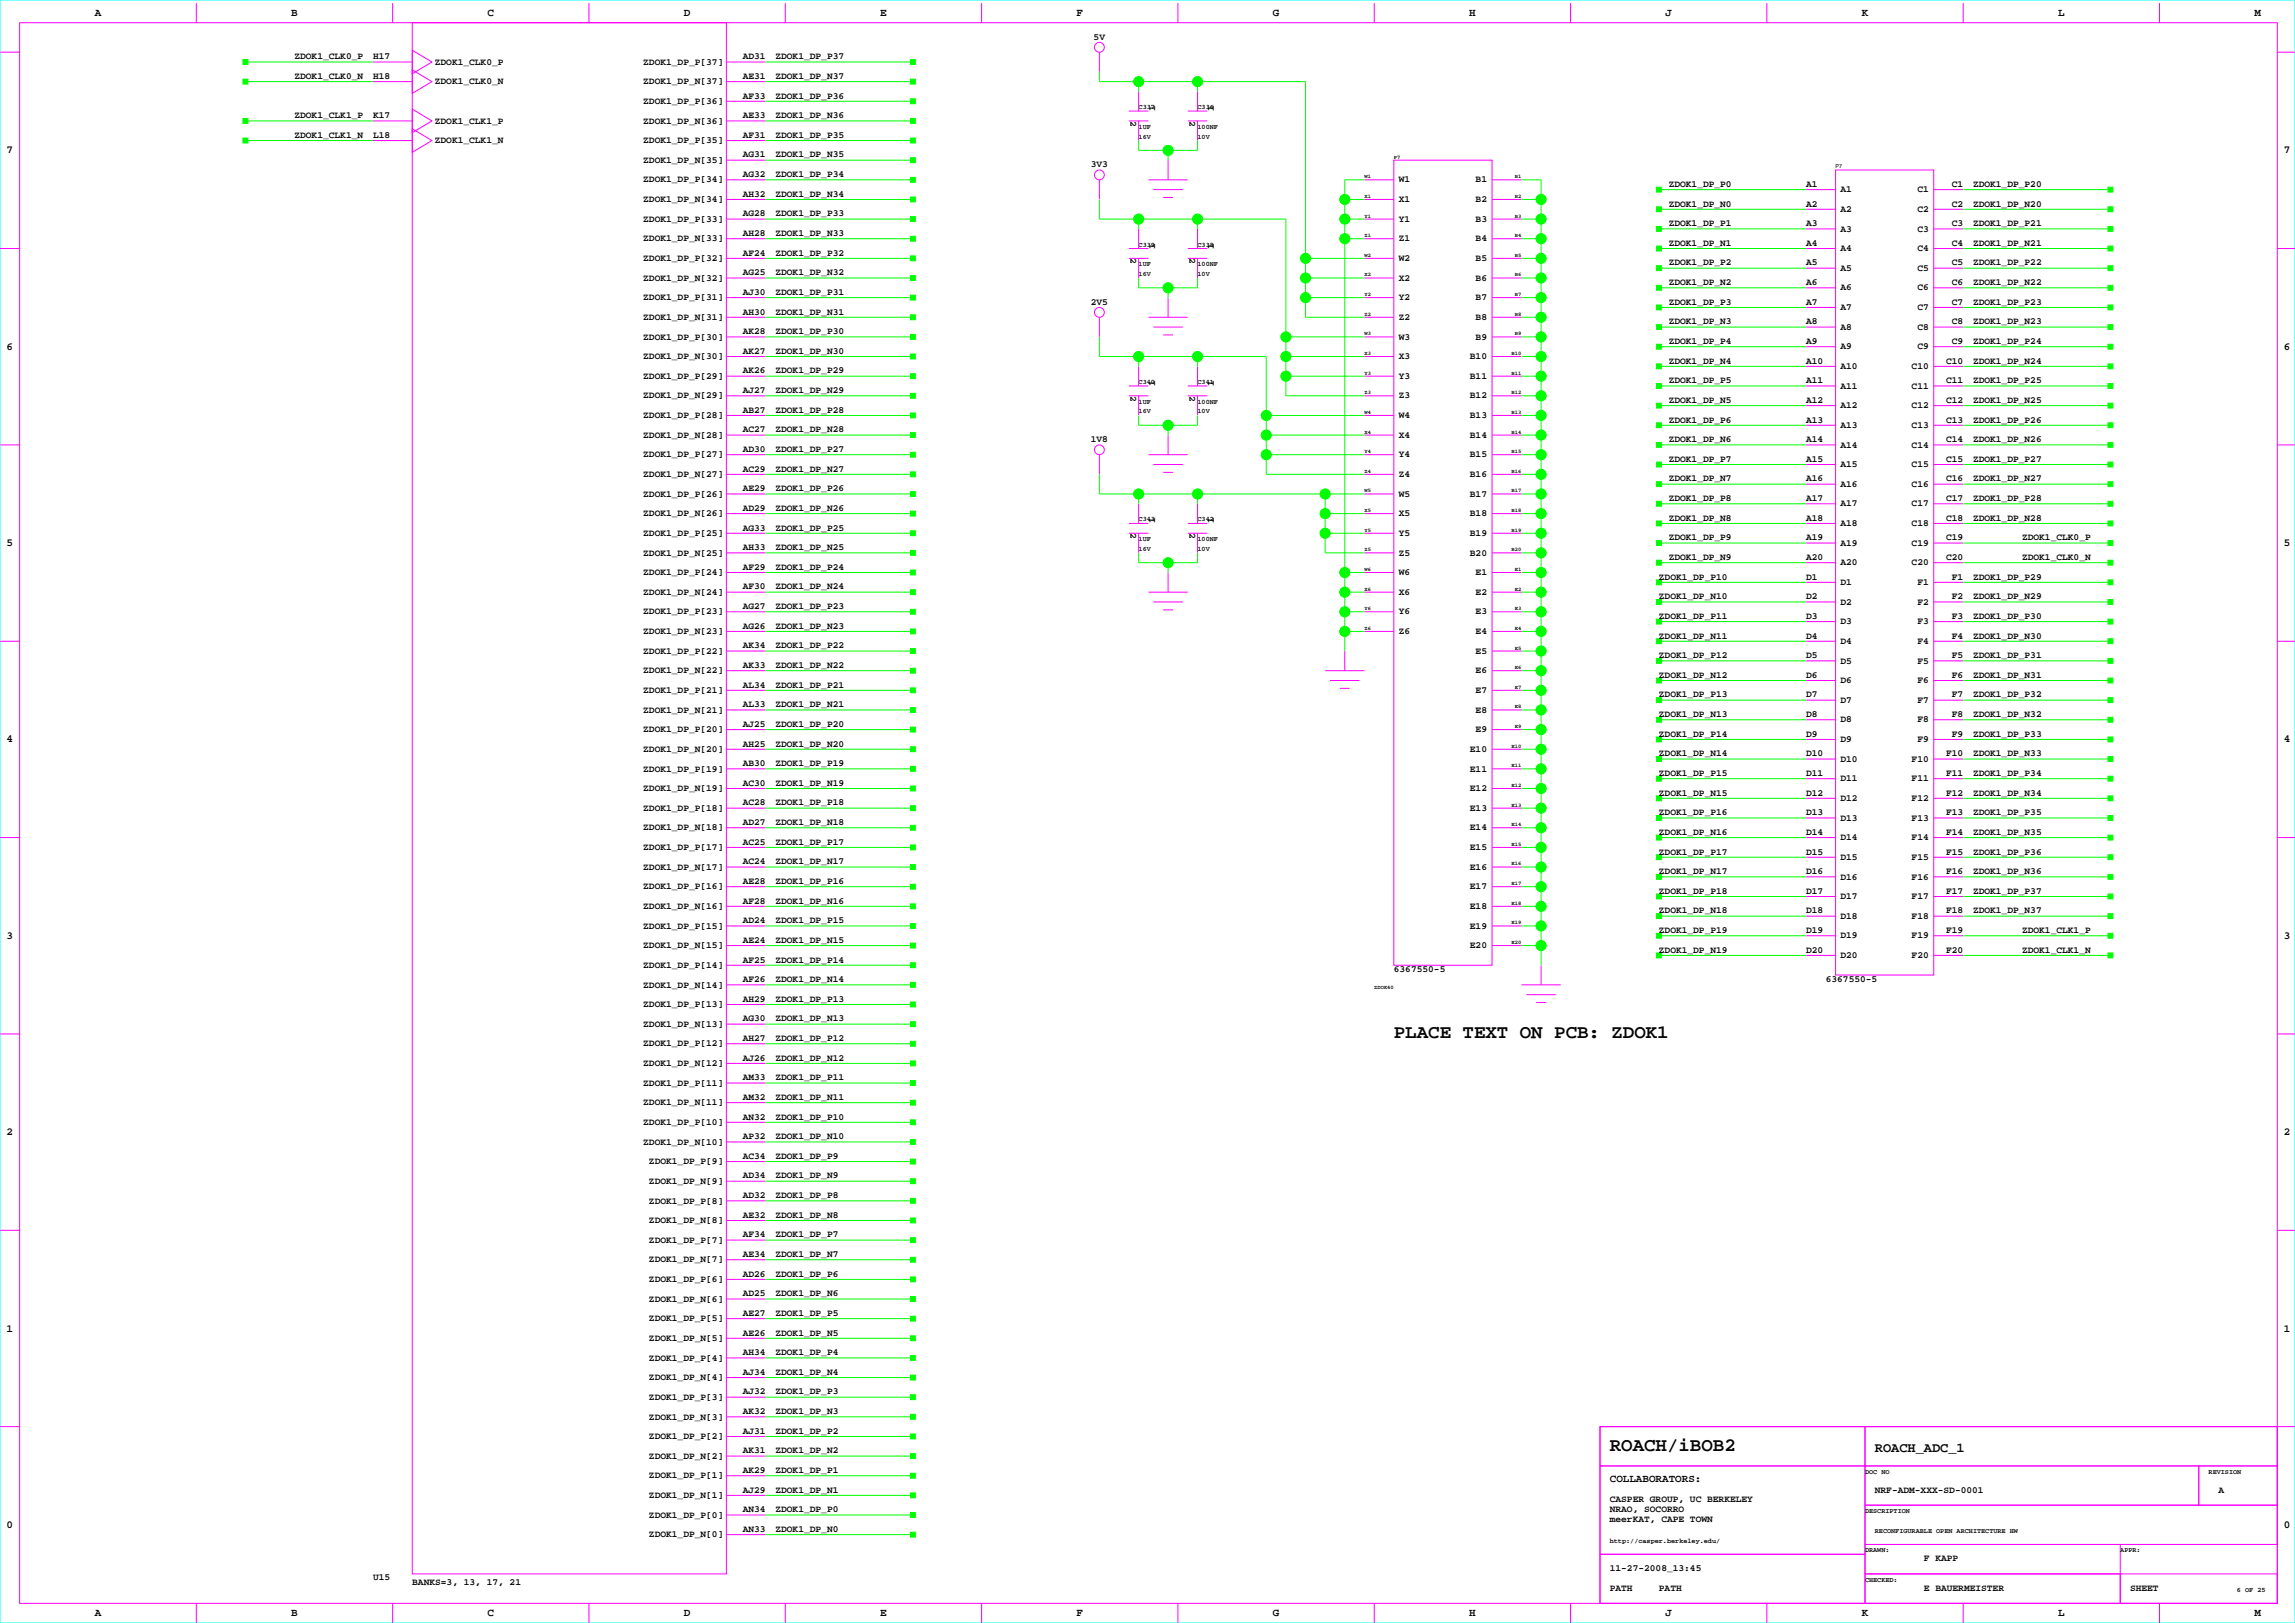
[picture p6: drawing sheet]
<svg xmlns="http://www.w3.org/2000/svg" width="594mm" height="420mm" viewBox="0 0 594 420" stroke-linecap="round" stroke-linejoin="round" font-family="sans-serif">
<defs><g id="words">
<g font-size="4.9">
<text x="360.6" y="268.6">PLACE TEXT ON PCB: ZDOK1</text>
<text x="416.5" y="375.2">ROACH/iBOB2</text>
</g>
<text font-size="3.5" x="485" y="375.6">ROACH_ADC_1</text>
<g font-size="2.8">
<text x="24.5" y="4.1">A</text>
<text x="75.3" y="4.1">B</text>
<text x="126.1" y="4.1">C</text>
<text x="176.9" y="4.1">D</text>
<text x="227.7" y="4.1">E</text>
<text x="278.5" y="4.1">F</text>
<text x="329.3" y="4.1">G</text>
<text x="380.1" y="4.1">H</text>
<text x="430.9" y="4.1">J</text>
<text x="481.6" y="4.1">K</text>
<text x="532.4" y="4.1">L</text>
<text x="583.2" y="4.1">M</text>
<text x="1.7" y="39.7">7</text>
<text x="590.8" y="39.7">7</text>
<text x="1.7" y="90.5">6</text>
<text x="590.8" y="90.5">6</text>
<text x="1.7" y="141.3">5</text>
<text x="590.8" y="141.3">5</text>
<text x="1.7" y="192.1">4</text>
<text x="590.8" y="192.1">4</text>
<text x="1.7" y="242.8">3</text>
<text x="590.8" y="242.8">3</text>
<text x="1.7" y="293.6">2</text>
<text x="590.8" y="293.6">2</text>
<text x="1.7" y="344.4">1</text>
<text x="590.8" y="344.4">1</text>
<text x="416.5" y="383.5">COLLABORATORS:</text>
<text x="1.7" y="395.2">0</text>
<text x="590.8" y="395.2">0</text>
<text x="24.5" y="418.1">A</text>
<text x="75.3" y="418.1">B</text>
<text x="126.1" y="418.1">C</text>
<text x="176.9" y="418.1">D</text>
<text x="227.7" y="418.1">E</text>
<text x="278.5" y="418.1">F</text>
<text x="329.3" y="418.1">G</text>
<text x="380.1" y="418.1">H</text>
<text x="430.9" y="418.1">J</text>
<text x="481.6" y="418.1">K</text>
<text x="532.4" y="418.1">L</text>
<text x="583.2" y="418.1">M</text>
</g>
<g font-size="2.5">
<text x="282.9" y="10.3">5V</text>
<text x="76.2" y="15.3">ZDOK1_CLK0_P</text>
<text x="96.5" y="15.3">H17</text>
<text x="112.5" y="16.7">ZDOK1_CLK0_P</text>
<text x="166.4" y="16.7">ZDOK1_DP_P[37]</text>
<text x="192.1" y="15.3">AD31</text>
<text x="200.6" y="15.3">ZDOK1_DP_P37</text>
<text x="76.2" y="20.4">ZDOK1_CLK0_N</text>
<text x="96.5" y="20.4">H18</text>
<text x="112.5" y="21.8">ZDOK1_CLK0_N</text>
<text x="166.4" y="21.8">ZDOK1_DP_N[37]</text>
<text x="192.1" y="20.4">AE31</text>
<text x="200.6" y="20.4">ZDOK1_DP_N37</text>
<text x="166.4" y="26.9">ZDOK1_DP_P[36]</text>
<text x="192.1" y="25.5">AF33</text>
<text x="200.6" y="25.5">ZDOK1_DP_P36</text>
<text x="298.8" y="28.7" transform="rotate(-90 298.8 28.7)">1</text>
<text x="314.1" y="28.7" transform="rotate(-90 314.1 28.7)">1</text>
<text x="76.2" y="30.6">ZDOK1_CLK1_P</text>
<text x="76.2" y="35.7">ZDOK1_CLK1_N</text>
<text x="96.5" y="35.7">L18</text>
<text x="96.5" y="30.6">K17</text>
<text x="112.5" y="32">ZDOK1_CLK1_P</text>
<text x="166.4" y="32">ZDOK1_DP_N[36]</text>
<text x="192.1" y="30.6">AE33</text>
<text x="192.1" y="35.7">AF31</text>
<text x="200.6" y="30.6">ZDOK1_DP_N36</text>
<text x="200.6" y="35.7">ZDOK1_DP_P35</text>
<text x="292.5" y="31.3" transform="rotate(90 292.5 31.3)">2</text>
<text x="307.7" y="31.3" transform="rotate(90 307.7 31.3)">2</text>
<text x="112.5" y="37">ZDOK1_CLK1_N</text>
<text x="166.4" y="37">ZDOK1_DP_P[35]</text>
<text x="192.1" y="40.7">AG31</text>
<text x="200.6" y="40.7">ZDOK1_DP_N35</text>
<text x="166.4" y="47.2">ZDOK1_DP_P[34]</text>
<text x="166.4" y="42.1">ZDOK1_DP_N[35]</text>
<text x="192.1" y="45.8">AG32</text>
<text x="200.6" y="45.8">ZDOK1_DP_P34</text>
<text x="282.2" y="43.3">3V3</text>
<text x="361.9" y="47.2">W1</text>
<text x="381.8" y="47.2">B1</text>
<text x="166.4" y="52.3">ZDOK1_DP_N[34]</text>
<text x="192.1" y="50.9">AH32</text>
<text x="200.6" y="50.9">ZDOK1_DP_N34</text>
<text x="361.9" y="52.3">X1</text>
<text x="381.8" y="52.3">B2</text>
<text x="431.7" y="48.3">ZDOK1_DP_P0</text>
<text x="431.7" y="53.4">ZDOK1_DP_N0</text>
<text x="467.3" y="53.4">A2</text>
<text x="467.3" y="48.3">A1</text>
<text x="476.1" y="49.7">A1</text>
<text x="496" y="49.7">C1</text>
<text x="504.9" y="53.4">C2</text>
<text x="504.9" y="48.3">C1</text>
<text x="510.4" y="48.3">ZDOK1_DP_P20</text>
<text x="510.4" y="53.4">ZDOK1_DP_N20</text>
<text x="166.4" y="57.4">ZDOK1_DP_P[33]</text>
<text x="192.1" y="56">AG28</text>
<text x="200.6" y="56">ZDOK1_DP_P33</text>
<text x="361.9" y="57.4">Y1</text>
<text x="381.8" y="57.4">B3</text>
<text x="431.7" y="58.5">ZDOK1_DP_P1</text>
<text x="467.3" y="58.5">A3</text>
<text x="476.1" y="54.8">A2</text>
<text x="476.1" y="59.9">A3</text>
<text x="496" y="54.8">C2</text>
<text x="496" y="59.9">C3</text>
<text x="504.9" y="58.5">C3</text>
<text x="510.4" y="58.5">ZDOK1_DP_P21</text>
<text x="166.4" y="62.4">ZDOK1_DP_N[33]</text>
<text x="192.1" y="61">AH28</text>
<text x="200.6" y="61">ZDOK1_DP_N33</text>
<text x="298.8" y="64.3" transform="rotate(-90 298.8 64.3)">1</text>
<text x="314.1" y="64.3" transform="rotate(-90 314.1 64.3)">1</text>
<text x="361.9" y="62.4">Z1</text>
<text x="381.8" y="62.4">B4</text>
<text x="431.7" y="63.6">ZDOK1_DP_N1</text>
<text x="467.3" y="63.6">A4</text>
<text x="476.1" y="65">A4</text>
<text x="496" y="65">C4</text>
<text x="504.9" y="63.6">C4</text>
<text x="510.4" y="63.6">ZDOK1_DP_N21</text>
<text x="166.4" y="67.5">ZDOK1_DP_P[32]</text>
<text x="192.1" y="71.2">AG25</text>
<text x="192.1" y="66.1">AF24</text>
<text x="200.6" y="66.1">ZDOK1_DP_P32</text>
<text x="200.6" y="71.2">ZDOK1_DP_N32</text>
<text x="292.5" y="66.8" transform="rotate(90 292.5 66.8)">2</text>
<text x="307.7" y="66.8" transform="rotate(90 307.7 66.8)">2</text>
<text x="361.9" y="67.5">W2</text>
<text x="381.8" y="67.5">B5</text>
<text x="431.7" y="68.7">ZDOK1_DP_P2</text>
<text x="467.3" y="68.7">A5</text>
<text x="476.1" y="70.1">A5</text>
<text x="496" y="70.1">C5</text>
<text x="504.9" y="68.7">C5</text>
<text x="510.4" y="68.7">ZDOK1_DP_P22</text>
<text x="166.4" y="77.7">ZDOK1_DP_P[31]</text>
<text x="166.4" y="72.6">ZDOK1_DP_N[32]</text>
<text x="192.1" y="76.3">AJ30</text>
<text x="200.6" y="76.3">ZDOK1_DP_P31</text>
<text x="361.9" y="72.6">X2</text>
<text x="361.9" y="77.7">Y2</text>
<text x="381.8" y="72.6">B6</text>
<text x="381.8" y="77.7">B7</text>
<text x="431.7" y="73.7">ZDOK1_DP_N2</text>
<text x="467.3" y="73.7">A6</text>
<text x="476.1" y="75.1">A6</text>
<text x="496" y="75.1">C6</text>
<text x="504.9" y="73.7">C6</text>
<text x="510.4" y="73.7">ZDOK1_DP_N22</text>
<text x="166.4" y="82.8">ZDOK1_DP_N[31]</text>
<text x="192.1" y="81.4">AH30</text>
<text x="200.6" y="81.4">ZDOK1_DP_N31</text>
<text x="282.2" y="78.8">2V5</text>
<text x="361.9" y="82.8">Z2</text>
<text x="381.8" y="82.8">B8</text>
<text x="431.7" y="78.8">ZDOK1_DP_P3</text>
<text x="431.7" y="83.9">ZDOK1_DP_N3</text>
<text x="467.3" y="83.9">A8</text>
<text x="467.3" y="78.8">A7</text>
<text x="476.1" y="80.2">A7</text>
<text x="496" y="80.2">C7</text>
<text x="504.9" y="83.9">C8</text>
<text x="504.9" y="78.8">C7</text>
<text x="510.4" y="78.8">ZDOK1_DP_P23</text>
<text x="510.4" y="83.9">ZDOK1_DP_N23</text>
<text x="166.4" y="87.8">ZDOK1_DP_P[30]</text>
<text x="192.1" y="86.4">AK28</text>
<text x="200.6" y="86.4">ZDOK1_DP_P30</text>
<text x="361.9" y="87.8">W3</text>
<text x="381.8" y="87.8">B9</text>
<text x="431.7" y="89">ZDOK1_DP_P4</text>
<text x="467.3" y="89">A9</text>
<text x="476.1" y="85.3">A8</text>
<text x="496" y="85.3">C8</text>
<text x="504.9" y="89">C9</text>
<text x="510.4" y="89">ZDOK1_DP_P24</text>
<text x="166.4" y="92.9">ZDOK1_DP_N[30]</text>
<text x="192.1" y="91.5">AK27</text>
<text x="200.6" y="91.5">ZDOK1_DP_N30</text>
<text x="361.9" y="92.9">X3</text>
<text x="380.3" y="92.9">B10</text>
<text x="431.7" y="94.1">ZDOK1_DP_N4</text>
<text x="467.3" y="94.1">A10</text>
<text x="476.1" y="90.4">A9</text>
<text x="476.1" y="95.5">A10</text>
<text x="494.6" y="95.5">C10</text>
<text x="496" y="90.4">C9</text>
<text x="503.4" y="94.1">C10</text>
<text x="510.4" y="94.1">ZDOK1_DP_N24</text>
<text x="166.4" y="98">ZDOK1_DP_P[29]</text>
<text x="192.1" y="101.7">AJ27</text>
<text x="192.1" y="96.6">AK26</text>
<text x="200.6" y="96.6">ZDOK1_DP_P29</text>
<text x="200.6" y="101.7">ZDOK1_DP_N29</text>
<text x="298.8" y="99.8" transform="rotate(-90 298.8 99.8)">1</text>
<text x="314.1" y="99.8" transform="rotate(-90 314.1 99.8)">1</text>
<text x="361.9" y="98">Y3</text>
<text x="380.3" y="98">B11</text>
<text x="431.7" y="99.1">ZDOK1_DP_P5</text>
<text x="467.3" y="99.1">A11</text>
<text x="476.1" y="100.5">A11</text>
<text x="494.6" y="100.5">C11</text>
<text x="503.4" y="99.1">C11</text>
<text x="510.4" y="99.1">ZDOK1_DP_P25</text>
<text x="166.4" y="103.1">ZDOK1_DP_N[29]</text>
<text x="192.1" y="106.8">AB27</text>
<text x="200.6" y="106.8">ZDOK1_DP_P28</text>
<text x="292.5" y="102.4" transform="rotate(90 292.5 102.4)">2</text>
<text x="307.7" y="102.4" transform="rotate(90 307.7 102.4)">2</text>
<text x="361.9" y="103.1">Z3</text>
<text x="380.3" y="103.1">B12</text>
<text x="431.7" y="104.2">ZDOK1_DP_N5</text>
<text x="467.3" y="104.2">A12</text>
<text x="476.1" y="105.6">A12</text>
<text x="494.6" y="105.6">C12</text>
<text x="503.4" y="104.2">C12</text>
<text x="510.4" y="104.2">ZDOK1_DP_N25</text>
<text x="166.4" y="108.2">ZDOK1_DP_P[28]</text>
<text x="166.4" y="113.2">ZDOK1_DP_N[28]</text>
<text x="192.1" y="111.8">AC27</text>
<text x="200.6" y="111.8">ZDOK1_DP_N28</text>
<text x="361.9" y="108.2">W4</text>
<text x="361.9" y="113.2">X4</text>
<text x="380.3" y="108.2">B13</text>
<text x="380.3" y="113.2">B14</text>
<text x="431.7" y="109.3">ZDOK1_DP_P6</text>
<text x="467.3" y="109.3">A13</text>
<text x="476.1" y="110.7">A13</text>
<text x="494.6" y="110.7">C13</text>
<text x="503.4" y="109.3">C13</text>
<text x="510.4" y="109.3">ZDOK1_DP_P26</text>
<text x="166.4" y="118.3">ZDOK1_DP_P[27]</text>
<text x="192.1" y="116.9">AD30</text>
<text x="200.6" y="116.9">ZDOK1_DP_P27</text>
<text x="282.2" y="114.4">1V8</text>
<text x="361.9" y="118.3">Y4</text>
<text x="380.3" y="118.3">B15</text>
<text x="431.7" y="119.5">ZDOK1_DP_P7</text>
<text x="431.7" y="114.4">ZDOK1_DP_N6</text>
<text x="467.3" y="119.5">A15</text>
<text x="467.3" y="114.4">A14</text>
<text x="476.1" y="115.8">A14</text>
<text x="494.6" y="115.8">C14</text>
<text x="503.4" y="119.5">C15</text>
<text x="503.4" y="114.4">C14</text>
<text x="510.4" y="114.4">ZDOK1_DP_N26</text>
<text x="510.4" y="119.5">ZDOK1_DP_P27</text>
<text x="166.4" y="123.4">ZDOK1_DP_N[27]</text>
<text x="192.1" y="122">AC29</text>
<text x="200.6" y="122">ZDOK1_DP_N27</text>
<text x="361.9" y="123.4">Z4</text>
<text x="380.3" y="123.4">B16</text>
<text x="431.7" y="124.5">ZDOK1_DP_N7</text>
<text x="467.3" y="124.5">A16</text>
<text x="476.1" y="120.8">A15</text>
<text x="476.1" y="125.9">A16</text>
<text x="494.6" y="120.8">C15</text>
<text x="494.6" y="125.9">C16</text>
<text x="503.4" y="124.5">C16</text>
<text x="510.4" y="124.5">ZDOK1_DP_N27</text>
<text x="166.4" y="128.5">ZDOK1_DP_P[26]</text>
<text x="192.1" y="127.1">AE29</text>
<text x="200.6" y="127.1">ZDOK1_DP_P26</text>
<text x="361.9" y="128.5">W5</text>
<text x="380.3" y="128.5">B17</text>
<text x="431.7" y="129.6">ZDOK1_DP_P8</text>
<text x="467.3" y="129.6">A17</text>
<text x="476.1" y="131">A17</text>
<text x="494.6" y="131">C17</text>
<text x="503.4" y="129.6">C17</text>
<text x="510.4" y="129.6">ZDOK1_DP_P28</text>
<text x="166.4" y="133.5">ZDOK1_DP_N[26]</text>
<text x="192.1" y="132.1">AD29</text>
<text x="192.1" y="137.2">AG33</text>
<text x="200.6" y="137.2">ZDOK1_DP_P25</text>
<text x="200.6" y="132.1">ZDOK1_DP_N26</text>
<text x="292.5" y="137.9" transform="rotate(90 292.5 137.9)">2</text>
<text x="298.8" y="135.4" transform="rotate(-90 298.8 135.4)">1</text>
<text x="307.7" y="137.9" transform="rotate(90 307.7 137.9)">2</text>
<text x="314.1" y="135.4" transform="rotate(-90 314.1 135.4)">1</text>
<text x="361.9" y="133.5">X5</text>
<text x="380.3" y="133.5">B18</text>
<text x="431.7" y="134.7">ZDOK1_DP_N8</text>
<text x="467.3" y="134.7">A18</text>
<text x="476.1" y="136.1">A18</text>
<text x="494.6" y="136.1">C18</text>
<text x="503.4" y="134.7">C18</text>
<text x="510.4" y="134.7">ZDOK1_DP_N28</text>
<text x="166.4" y="138.6">ZDOK1_DP_P[25]</text>
<text x="166.4" y="143.7">ZDOK1_DP_N[25]</text>
<text x="192.1" y="142.3">AH33</text>
<text x="200.6" y="142.3">ZDOK1_DP_N25</text>
<text x="361.9" y="138.6">Y5</text>
<text x="361.9" y="143.7">Z5</text>
<text x="380.3" y="138.6">B19</text>
<text x="380.3" y="143.7">B20</text>
<text x="431.7" y="139.8">ZDOK1_DP_P9</text>
<text x="467.3" y="139.8">A19</text>
<text x="476.1" y="141.2">A19</text>
<text x="494.6" y="141.2">C19</text>
<text x="503.4" y="139.8">C19</text>
<text x="523.1" y="139.8">ZDOK1_CLK0_P</text>
<text x="166.4" y="148.8">ZDOK1_DP_P[24]</text>
<text x="192.1" y="147.4">AF29</text>
<text x="200.6" y="147.4">ZDOK1_DP_P24</text>
<text x="361.9" y="148.8">W6</text>
<text x="381.8" y="148.8">E1</text>
<text x="429.2" y="149.9">ZDOK1_DP_P10</text>
<text x="431.7" y="144.8">ZDOK1_DP_N9</text>
<text x="467.3" y="149.9">D1</text>
<text x="467.3" y="144.8">A20</text>
<text x="476.1" y="146.2">A20</text>
<text x="494.6" y="146.2">C20</text>
<text x="503.4" y="144.8">C20</text>
<text x="504.9" y="149.9">F1</text>
<text x="510.4" y="149.9">ZDOK1_DP_P29</text>
<text x="523.1" y="144.8">ZDOK1_CLK0_N</text>
<text x="166.4" y="153.9">ZDOK1_DP_N[24]</text>
<text x="192.1" y="152.5">AF30</text>
<text x="200.6" y="152.5">ZDOK1_DP_N24</text>
<text x="361.9" y="153.9">X6</text>
<text x="381.8" y="153.9">E2</text>
<text x="429.2" y="155">ZDOK1_DP_N10</text>
<text x="467.3" y="155">D2</text>
<text x="476.1" y="151.3">D1</text>
<text x="496" y="151.3">F1</text>
<text x="504.9" y="155">F2</text>
<text x="510.4" y="155">ZDOK1_DP_N29</text>
<text x="166.4" y="158.9">ZDOK1_DP_P[23]</text>
<text x="192.1" y="157.5">AG27</text>
<text x="200.6" y="157.5">ZDOK1_DP_P23</text>
<text x="361.9" y="158.9">Y6</text>
<text x="381.8" y="158.9">E3</text>
<text x="429.2" y="160.1">ZDOK1_DP_P11</text>
<text x="467.3" y="160.1">D3</text>
<text x="476.1" y="156.4">D2</text>
<text x="476.1" y="161.5">D3</text>
<text x="496" y="156.4">F2</text>
<text x="496" y="161.5">F3</text>
<text x="504.9" y="160.1">F3</text>
<text x="510.4" y="160.1">ZDOK1_DP_P30</text>
<text x="166.4" y="164">ZDOK1_DP_N[23]</text>
<text x="192.1" y="162.6">AG26</text>
<text x="192.1" y="167.7">AK34</text>
<text x="200.6" y="167.7">ZDOK1_DP_P22</text>
<text x="200.6" y="162.6">ZDOK1_DP_N23</text>
<text x="361.9" y="164">Z6</text>
<text x="381.8" y="164">E4</text>
<text x="429.2" y="165.2">ZDOK1_DP_N11</text>
<text x="467.3" y="165.2">D4</text>
<text x="476.1" y="166.6">D4</text>
<text x="496" y="166.6">F4</text>
<text x="504.9" y="165.2">F4</text>
<text x="510.4" y="165.2">ZDOK1_DP_N30</text>
<text x="166.4" y="169.1">ZDOK1_DP_P[22]</text>
<text x="192.1" y="172.8">AK33</text>
<text x="200.6" y="172.8">ZDOK1_DP_N22</text>
<text x="381.8" y="169.1">E5</text>
<text x="429.2" y="170.2">ZDOK1_DP_P12</text>
<text x="467.3" y="170.2">D5</text>
<text x="476.1" y="171.6">D5</text>
<text x="496" y="171.6">F5</text>
<text x="504.9" y="170.2">F5</text>
<text x="510.4" y="170.2">ZDOK1_DP_P31</text>
<text x="166.4" y="179.3">ZDOK1_DP_P[21]</text>
<text x="166.4" y="174.2">ZDOK1_DP_N[22]</text>
<text x="192.1" y="177.9">AL34</text>
<text x="200.6" y="177.9">ZDOK1_DP_P21</text>
<text x="381.8" y="174.2">E6</text>
<text x="381.8" y="179.3">E7</text>
<text x="429.2" y="175.3">ZDOK1_DP_N12</text>
<text x="467.3" y="175.3">D6</text>
<text x="476.1" y="176.7">D6</text>
<text x="496" y="176.7">F6</text>
<text x="504.9" y="175.3">F6</text>
<text x="510.4" y="175.3">ZDOK1_DP_N31</text>
<text x="166.4" y="184.3">ZDOK1_DP_N[21]</text>
<text x="192.1" y="182.9">AL33</text>
<text x="200.6" y="182.9">ZDOK1_DP_N21</text>
<text x="381.8" y="184.3">E8</text>
<text x="429.2" y="180.4">ZDOK1_DP_P13</text>
<text x="429.2" y="185.5">ZDOK1_DP_N13</text>
<text x="467.3" y="185.5">D8</text>
<text x="467.3" y="180.4">D7</text>
<text x="476.1" y="181.8">D7</text>
<text x="496" y="181.8">F7</text>
<text x="504.9" y="185.5">F8</text>
<text x="504.9" y="180.4">F7</text>
<text x="510.4" y="180.4">ZDOK1_DP_P32</text>
<text x="510.4" y="185.5">ZDOK1_DP_N32</text>
<text x="166.4" y="189.4">ZDOK1_DP_P[20]</text>
<text x="192.1" y="188">AJ25</text>
<text x="200.6" y="188">ZDOK1_DP_P20</text>
<text x="381.8" y="189.4">E9</text>
<text x="429.2" y="190.6">ZDOK1_DP_P14</text>
<text x="467.3" y="190.6">D9</text>
<text x="476.1" y="186.9">D8</text>
<text x="476.1" y="192">D9</text>
<text x="496" y="186.9">F8</text>
<text x="496" y="192">F9</text>
<text x="504.9" y="190.6">F9</text>
<text x="510.4" y="190.6">ZDOK1_DP_P33</text>
<text x="166.4" y="194.5">ZDOK1_DP_N[20]</text>
<text x="192.1" y="193.1">AH25</text>
<text x="200.6" y="193.1">ZDOK1_DP_N20</text>
<text x="380.3" y="194.5">E10</text>
<text x="429.2" y="195.6">ZDOK1_DP_N14</text>
<text x="467.3" y="195.6">D10</text>
<text x="476.1" y="197">D10</text>
<text x="494.6" y="197">F10</text>
<text x="503.4" y="195.6">F10</text>
<text x="510.4" y="195.6">ZDOK1_DP_N33</text>
<text x="166.4" y="199.6">ZDOK1_DP_P[19]</text>
<text x="192.1" y="203.3">AC30</text>
<text x="192.1" y="198.2">AB30</text>
<text x="200.6" y="198.2">ZDOK1_DP_P19</text>
<text x="200.6" y="203.3">ZDOK1_DP_N19</text>
<text x="380.3" y="199.6">E11</text>
<text x="429.2" y="200.7">ZDOK1_DP_P15</text>
<text x="467.3" y="200.7">D11</text>
<text x="476.1" y="202.1">D11</text>
<text x="494.6" y="202.1">F11</text>
<text x="503.4" y="200.7">F11</text>
<text x="510.4" y="200.7">ZDOK1_DP_P34</text>
<text x="166.4" y="209.7">ZDOK1_DP_P[18]</text>
<text x="166.4" y="204.6">ZDOK1_DP_N[19]</text>
<text x="192.1" y="208.3">AC28</text>
<text x="200.6" y="208.3">ZDOK1_DP_P18</text>
<text x="380.3" y="204.6">E12</text>
<text x="380.3" y="209.7">E13</text>
<text x="429.2" y="205.8">ZDOK1_DP_N15</text>
<text x="467.3" y="205.8">D12</text>
<text x="476.1" y="207.2">D12</text>
<text x="494.6" y="207.2">F12</text>
<text x="503.4" y="205.8">F12</text>
<text x="510.4" y="205.8">ZDOK1_DP_N34</text>
<text x="166.4" y="214.8">ZDOK1_DP_N[18]</text>
<text x="192.1" y="213.4">AD27</text>
<text x="200.6" y="213.4">ZDOK1_DP_N18</text>
<text x="380.3" y="214.8">E14</text>
<text x="429.2" y="210.9">ZDOK1_DP_P16</text>
<text x="429.2" y="216">ZDOK1_DP_N16</text>
<text x="467.3" y="216">D14</text>
<text x="467.3" y="210.9">D13</text>
<text x="476.1" y="212.3">D13</text>
<text x="494.6" y="212.3">F13</text>
<text x="503.4" y="216">F14</text>
<text x="503.4" y="210.9">F13</text>
<text x="510.4" y="210.9">ZDOK1_DP_P35</text>
<text x="510.4" y="216">ZDOK1_DP_N35</text>
<text x="166.4" y="219.9">ZDOK1_DP_P[17]</text>
<text x="192.1" y="218.5">AC25</text>
<text x="200.6" y="218.5">ZDOK1_DP_P17</text>
<text x="380.3" y="219.9">E15</text>
<text x="429.2" y="221">ZDOK1_DP_P17</text>
<text x="467.3" y="221">D15</text>
<text x="476.1" y="217.3">D14</text>
<text x="494.6" y="217.3">F14</text>
<text x="503.4" y="221">F15</text>
<text x="510.4" y="221">ZDOK1_DP_P36</text>
<text x="166.4" y="225">ZDOK1_DP_N[17]</text>
<text x="192.1" y="223.6">AC24</text>
<text x="200.6" y="223.6">ZDOK1_DP_N17</text>
<text x="380.3" y="225">E16</text>
<text x="429.2" y="226.1">ZDOK1_DP_N17</text>
<text x="467.3" y="226.1">D16</text>
<text x="476.1" y="222.4">D15</text>
<text x="476.1" y="227.5">D16</text>
<text x="494.6" y="222.4">F15</text>
<text x="494.6" y="227.5">F16</text>
<text x="503.4" y="226.1">F16</text>
<text x="510.4" y="226.1">ZDOK1_DP_N36</text>
<text x="166.4" y="230">ZDOK1_DP_P[16]</text>
<text x="192.1" y="233.7">AF28</text>
<text x="192.1" y="228.6">AE28</text>
<text x="200.6" y="228.6">ZDOK1_DP_P16</text>
<text x="200.6" y="233.7">ZDOK1_DP_N16</text>
<text x="380.3" y="230">E17</text>
<text x="429.2" y="231.2">ZDOK1_DP_P18</text>
<text x="467.3" y="231.2">D17</text>
<text x="476.1" y="232.6">D17</text>
<text x="494.6" y="232.6">F17</text>
<text x="503.4" y="231.2">F17</text>
<text x="510.4" y="231.2">ZDOK1_DP_P37</text>
<text x="166.4" y="235.1">ZDOK1_DP_N[16]</text>
<text x="192.1" y="238.8">AD24</text>
<text x="200.6" y="238.8">ZDOK1_DP_P15</text>
<text x="380.3" y="235.1">E18</text>
<text x="429.2" y="236.3">ZDOK1_DP_N18</text>
<text x="467.3" y="236.3">D18</text>
<text x="476.1" y="237.7">D18</text>
<text x="494.6" y="237.7">F18</text>
<text x="503.4" y="236.3">F18</text>
<text x="510.4" y="236.3">ZDOK1_DP_N37</text>
<text x="166.4" y="240.2">ZDOK1_DP_P[15]</text>
<text x="166.4" y="245.3">ZDOK1_DP_N[15]</text>
<text x="192.1" y="243.9">AE24</text>
<text x="200.6" y="243.9">ZDOK1_DP_N15</text>
<text x="380.3" y="240.2">E19</text>
<text x="380.3" y="245.3">E20</text>
<text x="429.2" y="241.3">ZDOK1_DP_P19</text>
<text x="467.3" y="241.3">D19</text>
<text x="476.1" y="242.7">D19</text>
<text x="494.6" y="242.7">F19</text>
<text x="503.4" y="241.3">F19</text>
<text x="523.1" y="241.3">ZDOK1_CLK1_P</text>
<text x="166.4" y="250.4">ZDOK1_DP_P[14]</text>
<text x="192.1" y="249">AF25</text>
<text x="200.6" y="249">ZDOK1_DP_P14</text>
<text x="360.6" y="251.4">6367550-5</text>
<text x="429.2" y="246.4">ZDOK1_DP_N19</text>
<text x="467.3" y="246.4">D20</text>
<text x="476.1" y="247.8">D20</text>
<text x="494.6" y="247.8">F20</text>
<text x="503.4" y="246.4">F20</text>
<text x="523.1" y="246.4">ZDOK1_CLK1_N</text>
<text x="166.4" y="255.4">ZDOK1_DP_N[14]</text>
<text x="192.1" y="254">AF26</text>
<text x="200.6" y="254">ZDOK1_DP_N14</text>
<text x="472.3" y="254">6367550-5</text>
<text x="166.4" y="260.5">ZDOK1_DP_P[13]</text>
<text x="192.1" y="259.1">AH29</text>
<text x="200.6" y="259.1">ZDOK1_DP_P13</text>
<text x="166.4" y="265.6">ZDOK1_DP_N[13]</text>
<text x="192.1" y="264.2">AG30</text>
<text x="192.1" y="269.3">AH27</text>
<text x="200.6" y="269.3">ZDOK1_DP_P12</text>
<text x="200.6" y="264.2">ZDOK1_DP_N13</text>
<text x="166.4" y="270.7">ZDOK1_DP_P[12]</text>
<text x="166.4" y="275.8">ZDOK1_DP_N[12]</text>
<text x="192.1" y="274.4">AJ26</text>
<text x="200.6" y="274.4">ZDOK1_DP_N12</text>
<text x="166.4" y="280.8">ZDOK1_DP_P[11]</text>
<text x="192.1" y="279.4">AM33</text>
<text x="200.6" y="279.4">ZDOK1_DP_P11</text>
<text x="166.4" y="285.9">ZDOK1_DP_N[11]</text>
<text x="192.1" y="284.5">AM32</text>
<text x="200.6" y="284.5">ZDOK1_DP_N11</text>
<text x="166.4" y="291">ZDOK1_DP_P[10]</text>
<text x="192.1" y="289.6">AN32</text>
<text x="200.6" y="289.6">ZDOK1_DP_P10</text>
<text x="166.4" y="296.1">ZDOK1_DP_N[10]</text>
<text x="192.1" y="294.7">AP32</text>
<text x="192.1" y="299.8">AC34</text>
<text x="200.6" y="294.7">ZDOK1_DP_N10</text>
<text x="200.6" y="299.8">ZDOK1_DP_P9</text>
<text x="167.9" y="301.1">ZDOK1_DP_P[9]</text>
<text x="192.1" y="304.8">AD34</text>
<text x="200.6" y="304.8">ZDOK1_DP_N9</text>
<text x="167.9" y="311.3">ZDOK1_DP_P[8]</text>
<text x="167.9" y="306.2">ZDOK1_DP_N[9]</text>
<text x="192.1" y="309.9">AD32</text>
<text x="200.6" y="309.9">ZDOK1_DP_P8</text>
<text x="167.9" y="316.4">ZDOK1_DP_N[8]</text>
<text x="192.1" y="315">AE32</text>
<text x="200.6" y="315">ZDOK1_DP_N8</text>
<text x="167.9" y="321.5">ZDOK1_DP_P[7]</text>
<text x="192.1" y="320.1">AF34</text>
<text x="200.6" y="320.1">ZDOK1_DP_P7</text>
<text x="167.9" y="326.5">ZDOK1_DP_N[7]</text>
<text x="192.1" y="325.1">AE34</text>
<text x="200.6" y="325.1">ZDOK1_DP_N7</text>
<text x="167.9" y="331.6">ZDOK1_DP_P[6]</text>
<text x="192.1" y="335.3">AD25</text>
<text x="192.1" y="330.2">AD26</text>
<text x="200.6" y="330.2">ZDOK1_DP_P6</text>
<text x="200.6" y="335.3">ZDOK1_DP_N6</text>
<text x="167.9" y="341.8">ZDOK1_DP_P[5]</text>
<text x="167.9" y="336.7">ZDOK1_DP_N[6]</text>
<text x="192.1" y="340.4">AE27</text>
<text x="200.6" y="340.4">ZDOK1_DP_P5</text>
<text x="167.9" y="346.9">ZDOK1_DP_N[5]</text>
<text x="192.1" y="345.5">AE26</text>
<text x="200.6" y="345.5">ZDOK1_DP_N5</text>
<text x="167.9" y="351.9">ZDOK1_DP_P[4]</text>
<text x="192.1" y="350.5">AH34</text>
<text x="200.6" y="350.5">ZDOK1_DP_P4</text>
<text x="167.9" y="357">ZDOK1_DP_N[4]</text>
<text x="192.1" y="355.6">AJ34</text>
<text x="200.6" y="355.6">ZDOK1_DP_N4</text>
<text x="167.9" y="362.1">ZDOK1_DP_P[3]</text>
<text x="192.1" y="365.8">AK32</text>
<text x="192.1" y="360.7">AJ32</text>
<text x="200.6" y="360.7">ZDOK1_DP_P3</text>
<text x="200.6" y="365.8">ZDOK1_DP_N3</text>
<text x="167.9" y="367.2">ZDOK1_DP_N[3]</text>
<text x="192.1" y="370.9">AJ31</text>
<text x="200.6" y="370.9">ZDOK1_DP_P2</text>
<text x="167.9" y="372.3">ZDOK1_DP_P[2]</text>
<text x="167.9" y="377.3">ZDOK1_DP_N[2]</text>
<text x="192.1" y="375.9">AK31</text>
<text x="200.6" y="375.9">ZDOK1_DP_N2</text>
<text x="167.9" y="382.4">ZDOK1_DP_P[1]</text>
<text x="192.1" y="381">AK29</text>
<text x="200.6" y="381">ZDOK1_DP_P1</text>
<text x="167.9" y="387.5">ZDOK1_DP_N[1]</text>
<text x="192.1" y="386.1">AJ29</text>
<text x="200.6" y="386.1">ZDOK1_DP_N1</text>
<text x="416.5" y="388.6">CASPER GROUP, UC BERKELEY</text>
<text x="485" y="386.1">NRF-ADM-XXX-SD-0001</text>
<text x="573.9" y="386.1">A</text>
<text x="167.9" y="392.6">ZDOK1_DP_P[0]</text>
<text x="192.1" y="391.2">AN34</text>
<text x="200.6" y="391.2">ZDOK1_DP_P0</text>
<text x="416.5" y="391.2">NRAO, SOCORRO</text>
<text x="416.5" y="393.7">meerKAT, CAPE TOWN</text>
<text x="167.9" y="397.6">ZDOK1_DP_N[0]</text>
<text x="192.1" y="396.2">AN33</text>
<text x="200.6" y="396.2">ZDOK1_DP_N0</text>
<text x="416.5" y="406.4">11-27-2008_13:45</text>
<text x="497.7" y="403.9">F KAPP</text>
<text x="96.5" y="408.8">U15</text>
<text x="106.7" y="410.1">BANKS=3, 13, 17, 21</text>
<text x="416.5" y="411.5">PATH</text>
<text x="429.2" y="411.5">PATH</text>
<text x="497.7" y="411.5">E BAUERMEISTER</text>
<text x="551.1" y="411.5">SHEET</text>
</g>
<g font-size="1.8">
<text x="294.6" y="28.2">C337</text>
<text x="309.8" y="28.2">C336</text>
<text x="294.6" y="35.9">16V</text>
<text x="294.6" y="33.3">1UF</text>
<text x="309.8" y="35.9">10V</text>
<text x="309.8" y="33.3">100NF</text>
<text x="294.6" y="63.8">C339</text>
<text x="309.8" y="63.8">C338</text>
<text x="294.6" y="68.9">1UF</text>
<text x="294.6" y="71.4">16V</text>
<text x="309.8" y="68.9">100NF</text>
<text x="309.8" y="71.4">10V</text>
<text x="294.6" y="99.3">C340</text>
<text x="309.8" y="99.3">C341</text>
<text x="294.6" y="107">16V</text>
<text x="294.6" y="104.4">1UF</text>
<text x="309.8" y="107">10V</text>
<text x="309.8" y="104.4">100NF</text>
<text x="294.6" y="134.9">C343</text>
<text x="309.8" y="134.9">C342</text>
<text x="294.6" y="140">1UF</text>
<text x="294.6" y="142.5">16V</text>
<text x="309.8" y="140">100NF</text>
<text x="309.8" y="142.5">10V</text>
<text x="482.5" y="381.2">DOC NO</text>
<text x="571.4" y="381.2">REVISION</text>
<text x="482.5" y="391.4">DESCRIPTION</text>
<text x="416.5" y="399">http://casper.berkeley.edu/</text>
<text x="482.5" y="401.5">DRAWN:</text>
<text x="485" y="396.4">RECONFIGURABLE OPEN ARCHITECTURE HW</text>
<text x="548.5" y="401.5">APPR:</text>
<text x="482.5" y="409.1">CHECKED:</text>
<text x="578.7" y="411.7">6 OF 25</text>
</g>
<g font-size="1.4">
<text x="360.6" y="41">P7</text>
<text x="353" y="46.1">W1</text>
<text x="391.9" y="46.1">B1</text>
<text x="474.9" y="43.4">P7</text>
<text x="353" y="51.2">X1</text>
<text x="391.9" y="51.2">B2</text>
<text x="353" y="56.3">Y1</text>
<text x="391.9" y="56.3">B3</text>
<text x="353" y="61.3">Z1</text>
<text x="391.9" y="61.3">B4</text>
<text x="353" y="71.5">X2</text>
<text x="353" y="66.4">W2</text>
<text x="391.9" y="71.5">B6</text>
<text x="391.9" y="66.4">B5</text>
<text x="353" y="76.6">Y2</text>
<text x="391.9" y="76.6">B7</text>
<text x="353" y="81.7">Z2</text>
<text x="391.9" y="81.7">B8</text>
<text x="353" y="86.7">W3</text>
<text x="391.9" y="86.7">B9</text>
<text x="353" y="91.8">X3</text>
<text x="391.1" y="91.8">B10</text>
<text x="353" y="102">Z3</text>
<text x="353" y="96.9">Y3</text>
<text x="391.1" y="102">B12</text>
<text x="391.1" y="96.9">B11</text>
<text x="353" y="107.1">W4</text>
<text x="391.1" y="107.1">B13</text>
<text x="353" y="112.1">X4</text>
<text x="391.1" y="112.1">B14</text>
<text x="353" y="117.2">Y4</text>
<text x="391.1" y="117.2">B15</text>
<text x="353" y="122.3">Z4</text>
<text x="391.1" y="122.3">B16</text>
<text x="353" y="127.4">W5</text>
<text x="391.1" y="127.4">B17</text>
<text x="353" y="137.5">Y5</text>
<text x="353" y="132.5">X5</text>
<text x="391.1" y="137.5">B19</text>
<text x="391.1" y="132.5">B18</text>
<text x="353" y="142.6">Z5</text>
<text x="391.1" y="142.6">B20</text>
<text x="353" y="147.7">W6</text>
<text x="391.9" y="147.7">E1</text>
<text x="353" y="152.8">X6</text>
<text x="391.9" y="152.8">E2</text>
<text x="353" y="157.8">Y6</text>
<text x="391.9" y="157.8">E3</text>
<text x="353" y="162.9">Z6</text>
<text x="391.9" y="162.9">E4</text>
<text x="391.9" y="173.1">E6</text>
<text x="391.9" y="168">E5</text>
<text x="391.9" y="178.2">E7</text>
<text x="391.9" y="183.2">E8</text>
<text x="391.9" y="188.3">E9</text>
<text x="391.1" y="193.4">E10</text>
<text x="391.1" y="203.6">E12</text>
<text x="391.1" y="198.5">E11</text>
<text x="391.1" y="208.6">E13</text>
<text x="391.1" y="213.7">E14</text>
<text x="391.1" y="218.8">E15</text>
<text x="391.1" y="223.9">E16</text>
<text x="391.1" y="228.9">E17</text>
<text x="391.1" y="239.1">E19</text>
<text x="391.1" y="234">E18</text>
<text x="391.1" y="244.2">E20</text>
<text x="355.5" y="255.9">ZDOK40</text>
</g>
</g></defs>
<path d="M0 0h593.7v419.8h-593.7z" fill="none" stroke="#0ff" stroke-width=".26"/>
<g fill="none" stroke="#f0f" stroke-width=".26">
<path d="M0 13.5h5.1M5.1 5.9h584v408.8h-584zM50.8 .8v5.1M96.5 16h10.2M101.6 .8v5.1M106.7 5.9h81.2v401.2h-81.2zM106.7 13l5 3-5 3.1zM106.7 18.1l5 3-5 3.1zM152.4 .8v5.1M187.9 16h10.2M203.2 .8v5.1M253.9 .8v5.1"/>
<path d="M284.4 13.5v5.1M304.7 .8v5.1M355.5 .8v5.1M406.3 .8v5.1M457.1 .8v5.1M507.9 .8v5.1M558.7 .8v5.1M589.1 13.5h4.7M96.5 31.3h10.2M96.5 36.4h10.2M96.5 21.1h10.2M106.7 28.2l5 3.1-5 3z"/>
<path d="M106.7 33.3l5 3.1-5 3zM187.9 31.3h10.2M187.9 36.4h10.2M187.9 26.2h10.2M187.9 21.1h10.2M292 28.7h5.1M292 31.3h5.1M294.6 23.7v5M294.6 31.3v5.1M307.3 28.7h5M307.3 31.3h5M309.8 23.7v5"/>
<path d="M309.8 31.3v5.1M187.9 46.5h10.2M187.9 51.6h10.2M187.9 56.7h10.2M187.9 41.4h10.2M284.4 46.5v5.1M294.6 59.2v5.1M297.1 46.5h10.2M298.4 49h7.6M300.9 51.1h2.6M302.2 41.4v5.1M309.8 59.2v5.1"/>
<path d="M353 46.5h7.6M353 51.6h7.6M353 56.7h7.6M360.6 41.4h25.4v208.3h-25.4zM386 46.5h7.6M386 51.6h7.6M386 56.7h7.6M467.3 49h7.6M467.3 54.1h7.6M467.3 59.2h7.6M474.9 44h25.4v208.2h-25.4zM500.3 49h7.6"/>
<path d="M500.3 54.1h7.6M500.3 59.2h7.6M0 64.3h5.1M187.9 66.8h10.2M187.9 61.7h10.2M187.9 71.9h10.2M187.9 77h10.2M292 64.3h5.1M292 66.8h5.1M294.6 66.8v5.1M302.2 77v5.1M307.3 64.3h5"/>
<path d="M307.3 66.8h5M309.8 66.8v5.1M353 66.8h7.6M353 61.7h7.6M353 71.9h7.6M353 77h7.6M386 66.8h7.6M386 61.7h7.6M386 71.9h7.6M386 77h7.6M467.3 64.3h7.6M467.3 69.4h7.6"/>
<path d="M467.3 74.4h7.6M467.3 79.5h7.6M500.3 64.3h7.6M500.3 69.4h7.6M500.3 74.4h7.6M500.3 79.5h7.6M589.1 64.3h4.7M187.9 82.1h10.2M187.9 87.1h10.2M187.9 92.2h10.2M187.9 97.3h10.2M284.4 82.1v5"/>
<path d="M292 99.8h5.1M294.6 94.8v5M297.1 82.1h10.2M298.4 84.6h7.6M300.9 86.6h2.6M307.3 99.8h5M309.8 94.8v5M353 82.1h7.6M353 87.1h7.6M353 92.2h7.6M353 97.3h7.6M386 82.1h7.6"/>
<path d="M386 87.1h7.6M386 92.2h7.6M386 97.3h7.6M467.3 99.8h7.6M467.3 84.6h7.6M467.3 89.7h7.6M467.3 94.8h7.6M500.3 99.8h7.6M500.3 84.6h7.6M500.3 89.7h7.6M500.3 94.8h7.6M0 115.1h5.1"/>
<path d="M187.9 102.4h10.2M187.9 117.6h10.2M187.9 107.5h10.2M187.9 112.5h10.2M284.4 117.6v5.1M292 102.4h5.1M294.6 102.4v5.1M297.1 117.6h10.2M302.2 112.5v5.1M307.3 102.4h5M309.8 102.4v5.1M353 102.4h7.6"/>
<path d="M353 117.6h7.6M353 107.5h7.6M353 112.5h7.6M386 102.4h7.6M386 117.6h7.6M386 107.5h7.6M386 112.5h7.6M467.3 115.1h7.6M467.3 104.9h7.6M467.3 110h7.6M500.3 115.1h7.6M500.3 104.9h7.6"/>
<path d="M500.3 110h7.6M589.1 115.1h4.7M187.9 137.9h10.2M187.9 122.7h10.2M187.9 127.8h10.2M187.9 132.9h10.2M292 135.4h5.1M292 137.9h5.1M294.6 130.3v5.1M294.6 137.9v5.1M298.4 120.2h7.6M300.9 122.2h2.6"/>
<path d="M307.3 135.4h5M307.3 137.9h5M309.8 130.3v5.1M309.8 137.9v5.1M353 137.9h7.6M353 122.7h7.6M353 127.8h7.6M353 132.9h7.6M386 137.9h7.6M386 122.7h7.6M386 127.8h7.6M386 132.9h7.6"/>
<path d="M467.3 135.4h7.6M467.3 120.2h7.6M467.3 125.2h7.6M467.3 130.3h7.6M500.3 135.4h7.6M500.3 120.2h7.6M500.3 125.2h7.6M500.3 130.3h7.6M187.9 153.2h10.2M187.9 143h10.2M187.9 148.1h10.2M187.9 158.2h10.2"/>
<path d="M297.1 153.2h10.2M298.4 155.7h7.6M300.9 157.7h2.6M302.2 148.1v5.1M353 153.2h7.6M353 143h7.6M353 148.1h7.6M353 158.2h7.6M386 153.2h7.6M386 143h7.6M386 148.1h7.6M386 158.2h7.6"/>
<path d="M467.3 155.7h7.6M467.3 140.5h7.6M467.3 145.5h7.6M467.3 150.6h7.6M500.3 155.7h7.6M500.3 140.5h7.6M500.3 145.5h7.6M500.3 150.6h7.6M0 165.9h5.1M187.9 173.5h10.2M187.9 163.3h10.2M187.9 168.4h10.2"/>
<path d="M187.9 178.6h10.2M342.8 173.5h10.2M344.1 176h7.6M346.6 178.1h2.6M347.9 168.4v5.1M353 163.3h7.6M386 173.5h7.6M386 163.3h7.6M386 168.4h7.6M386 178.6h7.6M467.3 165.9h7.6M467.3 176h7.6"/>
<path d="M467.3 160.8h7.6M467.3 170.9h7.6M500.3 165.9h7.6M500.3 176h7.6M500.3 160.8h7.6M500.3 170.9h7.6M589.1 165.9h4.7M187.9 183.6h10.2M187.9 188.7h10.2M187.9 193.8h10.2M187.9 198.9h10.2M386 183.6h7.6"/>
<path d="M386 188.7h7.6M386 193.8h7.6M386 198.9h7.6M467.3 181.1h7.6M467.3 186.2h7.6M467.3 191.3h7.6M467.3 196.3h7.6M500.3 181.1h7.6M500.3 186.2h7.6M500.3 191.3h7.6M500.3 196.3h7.6M0 216.7h5.1"/>
<path d="M187.9 204h10.2M187.9 209h10.2M187.9 214.1h10.2M187.9 219.2h10.2M386 204h7.6M386 209h7.6M386 214.1h7.6M386 219.2h7.6M467.3 216.7h7.6M467.3 201.4h7.6M467.3 206.5h7.6M467.3 211.6h7.6"/>
<path d="M500.3 216.7h7.6M500.3 201.4h7.6M500.3 206.5h7.6M500.3 211.6h7.6M589.1 216.7h4.7M187.9 224.3h10.2M187.9 229.3h10.2M187.9 234.4h10.2M187.9 239.5h10.2M386 224.3h7.6M386 229.3h7.6M386 234.4h7.6"/>
<path d="M386 239.5h7.6M467.3 221.7h7.6M467.3 226.8h7.6M467.3 231.9h7.6M467.3 237h7.6M500.3 221.7h7.6M500.3 226.8h7.6M500.3 231.9h7.6M500.3 237h7.6M187.9 254.7h10.2M187.9 244.6h10.2M187.9 259.8h10.2"/>
<path d="M187.9 249.7h10.2M386 244.6h7.6M393.6 254.7h10.2M394.9 257.3h7.6M397.4 259.3h2.6M398.7 249.7v5M467.3 242h7.6M467.3 247.1h7.6M500.3 242h7.6M500.3 247.1h7.6M0 267.4h5.1M187.9 270h10.2"/>
<path d="M187.9 275.1h10.2M187.9 264.9h10.2M589.1 267.4h4.7M187.9 290.3h10.2M187.9 295.4h10.2M187.9 280.1h10.2M187.9 285.2h10.2M0 318.2h5.1M187.9 310.6h10.2M187.9 315.7h10.2M187.9 300.5h10.2M187.9 305.5h10.2"/>
<path d="M589.1 318.2h4.7M187.9 330.9h10.2M187.9 336h10.2M187.9 320.8h10.2M187.9 325.8h10.2M187.9 351.2h10.2M187.9 356.3h10.2M187.9 341.1h10.2M187.9 346.2h10.2M0 369h5.1M187.9 371.6h10.2M187.9 376.6h10.2"/>
<path d="M187.9 361.4h10.2M187.9 366.5h10.2M413.9 369h68.6v10.2h-68.6zM413.9 379.2h68.6v22.8h-68.6zM413.9 369h175.2v45.7h-175.2zM482.5 379.2h86.3v10.1h-86.3zM482.5 369h106.6v10.2h-106.6zM568.8 379.2h20.3v10.1h-20.3zM589.1 369h4.7M187.9 391.9h10.2M187.9 397h10.2M187.9 381.7h10.2"/>
<path d="M187.9 386.8h10.2M482.5 399.5h66v7.6h-66zM482.5 389.3h106.6v10.2h-106.6zM50.8 414.7v5.1M101.6 414.7v5.1M152.4 414.7v5.1M203.2 414.7v5.1M253.9 414.7v5.1M304.7 414.7v5.1M355.5 414.7v5.1M406.3 414.7v5.1M413.9 402h68.6v12.7h-68.6z"/>
<path d="M457.1 414.7v5.1M482.5 407.1h66v7.6h-66zM507.9 414.7v5.1M548.5 407.1h40.6v7.6h-40.6zM558.7 414.7v5.1"/>
<circle cx="284.4" cy="12.2" r="1.27"/>
<circle cx="284.4" cy="45.2" r="1.27"/>
<circle cx="284.4" cy="80.8" r="1.27"/>
<circle cx="284.4" cy="116.3" r="1.27"/>
</g>
<g fill="none" stroke="#0f0" stroke-width=".26">
<path d="M63.5 16h33M198.1 16h38.1M284.4 18.6v2.5h53.3v61h15.3M63.5 21.1h33M63.5 31.3h33M63.5 36.4h33M198.1 21.1h38.1M198.1 26.2h38.1M198.1 31.3h38.1M198.1 36.4h38.1M294.6 21.1v2.6M294.6 36.4v2.5h15.2v-2.5"/>
<path d="M302.2 38.9v2.5M309.8 21.1v2.6M198.1 41.4h38.1M198.1 46.5h38.1M198.1 51.6h38.1M198.1 56.7h38.1M284.4 51.6v5.1h48.3v45.7h20.3M294.6 56.7v2.5M309.8 56.7v2.5M347.9 51.6h5.1M347.9 56.7h5.1M353 46.5h-5.1v121.9"/>
<path d="M393.6 46.5h5.1v203.2M393.6 51.6h5.1M393.6 56.7h5.1M429.2 49h38.1M429.2 54.1h38.1M429.2 59.2h38.1M507.9 49h38.1M507.9 54.1h38.1M507.9 59.2h38.1M198.1 61.7h38.1M198.1 66.8h38.1M198.1 71.9h38.1"/>
<path d="M198.1 77h38.1M294.6 71.9v2.5h15.2v-2.5M302.2 74.4v2.6M337.7 66.8h15.3M337.7 71.9h15.3M337.7 77h15.3M347.9 61.7h5.1M393.6 61.7h5.1M393.6 66.8h5.1M393.6 71.9h5.1M393.6 77h5.1M429.2 74.4h38.1"/>
<path d="M429.2 64.3h38.1M429.2 69.4h38.1M429.2 79.5h38.1M507.9 74.4h38.1M507.9 64.3h38.1M507.9 69.4h38.1M507.9 79.5h38.1M198.1 82.1h38.1M198.1 92.2h38.1M198.1 87.1h38.1M198.1 97.3h38.1M284.4 87.1v5.1h43.2v30.5h25.4"/>
<path d="M294.6 92.2v2.6M309.8 92.2v2.6M332.7 92.2h20.3M332.7 87.1h20.3M332.7 97.3h20.3M393.6 82.1h5.1M393.6 92.2h5.1M393.6 87.1h5.1M393.6 97.3h5.1M429.2 99.8h38.1M429.2 84.6h38.1M429.2 89.7h38.1"/>
<path d="M429.2 94.8h38.1M507.9 99.8h38.1M507.9 84.6h38.1M507.9 89.7h38.1M507.9 94.8h38.1M198.1 102.4h38.1M198.1 107.5h38.1M198.1 112.5h38.1M198.1 117.6h38.1M294.6 107.5v2.5h15.2v-2.5M302.2 110v2.5M327.6 107.5h25.4"/>
<path d="M327.6 112.5h25.4M327.6 117.6h25.4M393.6 102.4h5.1M393.6 107.5h5.1M393.6 112.5h5.1M393.6 117.6h5.1M429.2 110h38.1M429.2 104.9h38.1M429.2 115.1h38.1M507.9 110h38.1M507.9 104.9h38.1M507.9 115.1h38.1"/>
<path d="M198.1 127.8h38.1M198.1 137.9h38.1M198.1 132.9h38.1M198.1 122.7h38.1M284.4 122.7v5.1h68.6M294.6 127.8v2.5M309.8 127.8v2.5M342.8 127.8v15.2h10.2M342.8 137.9h10.2M342.8 132.9h10.2M393.6 127.8h5.1M393.6 137.9h5.1"/>
<path d="M393.6 132.9h5.1M393.6 122.7h5.1M429.2 125.2h38.1M429.2 120.2h38.1M429.2 135.4h38.1M429.2 130.3h38.1M507.9 125.2h38.1M507.9 120.2h38.1M507.9 135.4h38.1M507.9 130.3h38.1M198.1 143h38.1M198.1 148.1h38.1"/>
<path d="M198.1 153.2h38.1M198.1 158.2h38.1M294.6 143v2.5h15.2v-2.5M302.2 145.5v2.6M347.9 148.1h5.1M347.9 153.2h5.1M347.9 158.2h5.1M393.6 143h5.1M393.6 148.1h5.1M393.6 153.2h5.1M393.6 158.2h5.1M429.2 145.5h38.1"/>
<path d="M429.2 155.7h38.1M429.2 150.6h38.1M429.2 140.5h38.1M507.9 145.5h38.1M507.9 155.7h38.1M507.9 150.6h38.1M507.9 140.5h38.1M198.1 163.3h38.1M198.1 168.4h38.1M198.1 173.5h38.1M198.1 178.6h38.1M347.9 163.3h5.1"/>
<path d="M393.6 163.3h5.1M393.6 168.4h5.1M393.6 173.5h5.1M393.6 178.6h5.1M429.2 176h38.1M429.2 170.9h38.1M429.2 165.9h38.1M429.2 160.8h38.1M507.9 176h38.1M507.9 170.9h38.1M507.9 165.9h38.1M507.9 160.8h38.1"/>
<path d="M198.1 183.6h38.1M198.1 188.7h38.1M198.1 193.8h38.1M198.1 198.9h38.1M393.6 183.6h5.1M393.6 188.7h5.1M393.6 193.8h5.1M393.6 198.9h5.1M429.2 191.3h38.1M429.2 196.3h38.1M429.2 181.1h38.1M429.2 186.2h38.1"/>
<path d="M507.9 191.3h38.1M507.9 196.3h38.1M507.9 181.1h38.1M507.9 186.2h38.1M198.1 204h38.1M198.1 219.2h38.1M198.1 214.1h38.1M198.1 209h38.1M393.6 204h5.1M393.6 219.2h5.1M393.6 214.1h5.1M393.6 209h5.1"/>
<path d="M429.2 211.6h38.1M429.2 216.7h38.1M429.2 201.4h38.1M429.2 206.5h38.1M507.9 211.6h38.1M507.9 216.7h38.1M507.9 201.4h38.1M507.9 206.5h38.1M198.1 224.3h38.1M198.1 229.3h38.1M198.1 234.4h38.1M198.1 239.5h38.1"/>
<path d="M393.6 224.3h5.1M393.6 229.3h5.1M393.6 234.4h5.1M393.6 239.5h5.1M429.2 231.9h38.1M429.2 237h38.1M429.2 221.7h38.1M429.2 226.8h38.1M507.9 231.9h38.1M507.9 237h38.1M507.9 221.7h38.1M507.9 226.8h38.1"/>
<path d="M198.1 244.6h38.1M198.1 259.8h38.1M198.1 249.7h38.1M198.1 254.7h38.1M393.6 244.6h5.1M429.2 242h38.1M429.2 247.1h38.1M507.9 242h38.1M507.9 247.1h38.1M198.1 275.1h38.1M198.1 270h38.1M198.1 264.9h38.1"/>
<path d="M198.1 295.4h38.1M198.1 290.3h38.1M198.1 285.2h38.1M198.1 280.1h38.1M198.1 315.7h38.1M198.1 310.6h38.1M198.1 300.5h38.1M198.1 305.5h38.1M198.1 325.8h38.1M198.1 320.8h38.1M198.1 330.9h38.1M198.1 336h38.1"/>
<path d="M198.1 346.2h38.1M198.1 341.1h38.1M198.1 351.2h38.1M198.1 356.3h38.1M198.1 371.6h38.1M198.1 376.6h38.1M198.1 361.4h38.1M198.1 366.5h38.1M198.1 391.9h38.1M198.1 397h38.1M198.1 381.7h38.1M198.1 386.8h38.1"/>
<circle cx="294.6" cy="21.1" r="1.27"/>
<circle cx="302.2" cy="38.9" r="1.27"/>
<circle cx="309.8" cy="21.1" r="1.27"/>
<circle cx="294.6" cy="56.7" r="1.27"/>
<circle cx="309.8" cy="56.7" r="1.27"/>
<circle cx="347.9" cy="56.7" r="1.27"/>
<circle cx="347.9" cy="51.6" r="1.27"/>
<circle cx="398.7" cy="56.7" r="1.27"/>
<circle cx="398.7" cy="51.6" r="1.27"/>
<circle cx="302.2" cy="74.4" r="1.27"/>
<circle cx="337.7" cy="71.9" r="1.27"/>
<circle cx="337.7" cy="77" r="1.27"/>
<circle cx="337.7" cy="66.8" r="1.27"/>
<circle cx="347.9" cy="61.7" r="1.27"/>
<circle cx="398.7" cy="71.9" r="1.27"/>
<circle cx="398.7" cy="77" r="1.27"/>
<circle cx="398.7" cy="66.8" r="1.27"/>
<circle cx="398.7" cy="61.7" r="1.27"/>
<circle cx="294.6" cy="92.2" r="1.27"/>
<circle cx="309.8" cy="92.2" r="1.27"/>
<circle cx="332.7" cy="92.2" r="1.27"/>
<circle cx="332.7" cy="87.1" r="1.27"/>
<circle cx="332.7" cy="97.3" r="1.27"/>
<circle cx="398.7" cy="92.2" r="1.27"/>
<circle cx="398.7" cy="82.1" r="1.27"/>
<circle cx="398.7" cy="87.1" r="1.27"/>
<circle cx="398.7" cy="97.3" r="1.27"/>
<circle cx="302.2" cy="110" r="1.27"/>
<circle cx="327.6" cy="112.5" r="1.27"/>
<circle cx="327.6" cy="117.6" r="1.27"/>
<circle cx="327.6" cy="107.5" r="1.27"/>
<circle cx="398.7" cy="112.5" r="1.27"/>
<circle cx="398.7" cy="102.4" r="1.27"/>
<circle cx="398.7" cy="117.6" r="1.27"/>
<circle cx="398.7" cy="107.5" r="1.27"/>
<circle cx="294.6" cy="127.8" r="1.27"/>
<circle cx="309.8" cy="127.8" r="1.27"/>
<circle cx="342.8" cy="127.8" r="1.27"/>
<circle cx="342.8" cy="132.9" r="1.27"/>
<circle cx="342.8" cy="137.9" r="1.27"/>
<circle cx="398.7" cy="127.8" r="1.27"/>
<circle cx="398.7" cy="132.9" r="1.27"/>
<circle cx="398.7" cy="122.7" r="1.27"/>
<circle cx="398.7" cy="137.9" r="1.27"/>
<circle cx="302.2" cy="145.5" r="1.27"/>
<circle cx="347.9" cy="148.1" r="1.27"/>
<circle cx="347.9" cy="158.2" r="1.27"/>
<circle cx="347.9" cy="153.2" r="1.27"/>
<circle cx="398.7" cy="148.1" r="1.27"/>
<circle cx="398.7" cy="158.2" r="1.27"/>
<circle cx="398.7" cy="153.2" r="1.27"/>
<circle cx="398.7" cy="143" r="1.27"/>
<circle cx="347.9" cy="163.3" r="1.27"/>
<circle cx="398.7" cy="163.3" r="1.27"/>
<circle cx="398.7" cy="168.4" r="1.27"/>
<circle cx="398.7" cy="178.6" r="1.27"/>
<circle cx="398.7" cy="173.5" r="1.27"/>
<circle cx="398.7" cy="198.9" r="1.27"/>
<circle cx="398.7" cy="183.6" r="1.27"/>
<circle cx="398.7" cy="193.8" r="1.27"/>
<circle cx="398.7" cy="188.7" r="1.27"/>
<circle cx="398.7" cy="219.2" r="1.27"/>
<circle cx="398.7" cy="204" r="1.27"/>
<circle cx="398.7" cy="214.1" r="1.27"/>
<circle cx="398.7" cy="209" r="1.27"/>
<circle cx="398.7" cy="239.5" r="1.27"/>
<circle cx="398.7" cy="229.3" r="1.27"/>
<circle cx="398.7" cy="224.3" r="1.27"/>
<circle cx="398.7" cy="234.4" r="1.27"/>
<circle cx="398.7" cy="244.6" r="1.27"/>
</g>
<g fill="#0f0" stroke="#0f0" stroke-width=".26">
<path d="M545.3 231.3h1.3v1.2h-1.3z" fill-rule="evenodd"/>
<path d="M235.5 15.4h1.3v1.3h-1.3z" fill-rule="evenodd"/>
<path d="M545.3 236.3h1.3v1.3h-1.3z" fill-rule="evenodd"/>
<path d="M235.5 20.5h1.3v1.3h-1.3z" fill-rule="evenodd"/>
<path d="M545.3 221.1h1.3v1.3h-1.3z" fill-rule="evenodd"/>
<path d="M235.5 25.6h1.3v1.2h-1.3z" fill-rule="evenodd"/>
<path d="M545.3 226.2h1.3v1.2h-1.3z" fill-rule="evenodd"/>
<path d="M235.5 30.6h1.3v1.3h-1.3z" fill-rule="evenodd"/>
<path d="M545.3 210.9h1.3v1.3h-1.3z" fill-rule="evenodd"/>
<path d="M235.5 35.7h1.3v1.3h-1.3z" fill-rule="evenodd"/>
<path d="M545.3 216h1.3v1.3h-1.3z" fill-rule="evenodd"/>
<path d="M235.5 40.8h1.3v1.3h-1.3z" fill-rule="evenodd"/>
<path d="M545.3 200.8h1.3v1.3h-1.3z" fill-rule="evenodd"/>
<path d="M235.5 45.9h1.3v1.2h-1.3z" fill-rule="evenodd"/>
<path d="M545.3 205.9h1.3v1.2h-1.3z" fill-rule="evenodd"/>
<path d="M235.5 51h1.3v1.2h-1.3z" fill-rule="evenodd"/>
<path d="M545.3 190.6h1.3v1.3h-1.3z" fill-rule="evenodd"/>
<path d="M235.5 56h1.3v1.3h-1.3z" fill-rule="evenodd"/>
<path d="M545.3 195.7h1.3v1.3h-1.3z" fill-rule="evenodd"/>
<path d="M235.5 61.1h1.3v1.3h-1.3z" fill-rule="evenodd"/>
<path d="M545.3 180.5h1.3v1.2h-1.3z" fill-rule="evenodd"/>
<path d="M235.5 66.2h1.3v1.3h-1.3z" fill-rule="evenodd"/>
<path d="M545.3 185.5h1.3v1.3h-1.3z" fill-rule="evenodd"/>
<path d="M235.5 71.3h1.3v1.2h-1.3z" fill-rule="evenodd"/>
<path d="M545.3 175.4h1.3v1.3h-1.3z" fill-rule="evenodd"/>
<path d="M235.5 81.4h1.3v1.3h-1.3z" fill-rule="evenodd"/>
<path d="M545.3 170.3h1.3v1.3h-1.3z" fill-rule="evenodd"/>
<path d="M235.5 76.3h1.3v1.3h-1.3z" fill-rule="evenodd"/>
<path d="M545.3 165.2h1.3v1.3h-1.3z" fill-rule="evenodd"/>
<path d="M235.5 91.6h1.3v1.3h-1.3z" fill-rule="evenodd"/>
<path d="M545.3 160.1h1.3v1.3h-1.3z" fill-rule="evenodd"/>
<path d="M235.5 86.5h1.3v1.3h-1.3z" fill-rule="evenodd"/>
<path d="M428.5 104.3h1.3v1.3h-1.3z" fill-rule="evenodd"/>
<path d="M235.5 345.5h1.3v1.3h-1.3z" fill-rule="evenodd"/>
<path d="M428.5 99.2h1.3v1.3h-1.3z" fill-rule="evenodd"/>
<path d="M235.5 340.4h1.3v1.3h-1.3z" fill-rule="evenodd"/>
<path d="M428.5 124.6h1.3v1.3h-1.3z" fill-rule="evenodd"/>
<path d="M235.5 325.2h1.3v1.3h-1.3z" fill-rule="evenodd"/>
<path d="M428.5 119.5h1.3v1.3h-1.3z" fill-rule="evenodd"/>
<path d="M235.5 320.1h1.3v1.3h-1.3z" fill-rule="evenodd"/>
<path d="M428.5 134.8h1.3v1.2h-1.3z" fill-rule="evenodd"/>
<path d="M235.5 315.1h1.3v1.2h-1.3z" fill-rule="evenodd"/>
<path d="M428.5 129.7h1.3v1.2h-1.3z" fill-rule="evenodd"/>
<path d="M235.5 310h1.3v1.2h-1.3z" fill-rule="evenodd"/>
<path d="M428.5 155.1h1.3v1.2h-1.3z" fill-rule="evenodd"/>
<path d="M235.5 294.7h1.3v1.3h-1.3z" fill-rule="evenodd"/>
<path d="M428.5 150h1.3v1.3h-1.3z" fill-rule="evenodd"/>
<path d="M235.5 289.7h1.3v1.2h-1.3z" fill-rule="evenodd"/>
<path d="M428.5 165.2h1.3v1.3h-1.3z" fill-rule="evenodd"/>
<path d="M235.5 284.6h1.3v1.3h-1.3z" fill-rule="evenodd"/>
<path d="M428.5 160.1h1.3v1.3h-1.3z" fill-rule="evenodd"/>
<path d="M235.5 279.5h1.3v1.3h-1.3z" fill-rule="evenodd"/>
<path d="M428.5 175.4h1.3v1.3h-1.3z" fill-rule="evenodd"/>
<path d="M235.5 274.4h1.3v1.3h-1.3z" fill-rule="evenodd"/>
<path d="M428.5 170.3h1.3v1.3h-1.3z" fill-rule="evenodd"/>
<path d="M235.5 269.3h1.3v1.3h-1.3z" fill-rule="evenodd"/>
<path d="M428.5 180.5h1.3v1.2h-1.3z" fill-rule="evenodd"/>
<path d="M235.5 259.2h1.3v1.3h-1.3z" fill-rule="evenodd"/>
<path d="M428.5 185.5h1.3v1.3h-1.3z" fill-rule="evenodd"/>
<path d="M235.5 264.3h1.3v1.2h-1.3z" fill-rule="evenodd"/>
<path d="M428.5 190.6h1.3v1.3h-1.3z" fill-rule="evenodd"/>
<path d="M235.5 249h1.3v1.3h-1.3z" fill-rule="evenodd"/>
<path d="M428.5 195.7h1.3v1.3h-1.3z" fill-rule="evenodd"/>
<path d="M235.5 254.1h1.3v1.3h-1.3z" fill-rule="evenodd"/>
<path d="M428.5 48.4h1.3v1.3h-1.3z" fill-rule="evenodd"/>
<path d="M235.5 391.2h1.3v1.3h-1.3z" fill-rule="evenodd"/>
<path d="M428.5 53.5h1.3v1.3h-1.3z" fill-rule="evenodd"/>
<path d="M235.5 396.3h1.3v1.3h-1.3z" fill-rule="evenodd"/>
<path d="M428.5 58.6h1.3v1.2h-1.3z" fill-rule="evenodd"/>
<path d="M235.5 381.1h1.3v1.2h-1.3z" fill-rule="evenodd"/>
<path d="M428.5 63.7h1.3v1.2h-1.3z" fill-rule="evenodd"/>
<path d="M235.5 386.2h1.3v1.2h-1.3z" fill-rule="evenodd"/>
<path d="M428.5 68.7h1.3v1.3h-1.3z" fill-rule="evenodd"/>
<path d="M235.5 370.9h1.3v1.3h-1.3z" fill-rule="evenodd"/>
<path d="M428.5 73.8h1.3v1.3h-1.3z" fill-rule="evenodd"/>
<path d="M235.5 376h1.3v1.3h-1.3z" fill-rule="evenodd"/>
<path d="M428.5 78.9h1.3v1.3h-1.3z" fill-rule="evenodd"/>
<path d="M235.5 360.8h1.3v1.2h-1.3z" fill-rule="evenodd"/>
<path d="M428.5 84h1.3v1.2h-1.3z" fill-rule="evenodd"/>
<path d="M235.5 365.8h1.3v1.3h-1.3z" fill-rule="evenodd"/>
<path d="M428.5 89h1.3v1.3h-1.3z" fill-rule="evenodd"/>
<path d="M235.5 350.6h1.3v1.3h-1.3z" fill-rule="evenodd"/>
<path d="M428.5 94.1h1.3v1.3h-1.3z" fill-rule="evenodd"/>
<path d="M235.5 355.7h1.3v1.3h-1.3z" fill-rule="evenodd"/>
<path d="M545.3 241.4h1.3v1.3h-1.3z" fill-rule="evenodd"/>
<path d="M62.9 30.6h1.2v1.3h-1.2z" fill-rule="evenodd"/>
<path d="M545.3 246.5h1.3v1.3h-1.3z" fill-rule="evenodd"/>
<path d="M62.9 35.7h1.2v1.3h-1.2z" fill-rule="evenodd"/>
<path d="M428.5 139.8h1.3v1.3h-1.3z" fill-rule="evenodd"/>
<path d="M235.5 299.8h1.3v1.3h-1.3z" fill-rule="evenodd"/>
<path d="M428.5 144.9h1.3v1.3h-1.3z" fill-rule="evenodd"/>
<path d="M235.5 304.9h1.3v1.3h-1.3z" fill-rule="evenodd"/>
<path d="M428.5 210.9h1.3v1.3h-1.3z" fill-rule="evenodd"/>
<path d="M235.5 228.7h1.3v1.3h-1.3z" fill-rule="evenodd"/>
<path d="M428.5 216h1.3v1.3h-1.3z" fill-rule="evenodd"/>
<path d="M235.5 233.8h1.3v1.3h-1.3z" fill-rule="evenodd"/>
<path d="M428.5 221.1h1.3v1.3h-1.3z" fill-rule="evenodd"/>
<path d="M235.5 218.6h1.3v1.2h-1.3z" fill-rule="evenodd"/>
<path d="M428.5 226.2h1.3v1.2h-1.3z" fill-rule="evenodd"/>
<path d="M235.5 223.6h1.3v1.3h-1.3z" fill-rule="evenodd"/>
<path d="M428.5 231.3h1.3v1.2h-1.3z" fill-rule="evenodd"/>
<path d="M235.5 208.4h1.3v1.3h-1.3z" fill-rule="evenodd"/>
<path d="M428.5 236.3h1.3v1.3h-1.3z" fill-rule="evenodd"/>
<path d="M235.5 213.5h1.3v1.2h-1.3z" fill-rule="evenodd"/>
<path d="M428.5 241.4h1.3v1.3h-1.3z" fill-rule="evenodd"/>
<path d="M235.5 198.2h1.3v1.3h-1.3z" fill-rule="evenodd"/>
<path d="M428.5 246.5h1.3v1.3h-1.3z" fill-rule="evenodd"/>
<path d="M235.5 203.3h1.3v1.3h-1.3z" fill-rule="evenodd"/>
<path d="M545.3 48.4h1.3v1.3h-1.3z" fill-rule="evenodd"/>
<path d="M235.5 188.1h1.3v1.3h-1.3z" fill-rule="evenodd"/>
<path d="M545.3 53.5h1.3v1.3h-1.3z" fill-rule="evenodd"/>
<path d="M235.5 193.2h1.3v1.2h-1.3z" fill-rule="evenodd"/>
<path d="M545.3 58.6h1.3v1.2h-1.3z" fill-rule="evenodd"/>
<path d="M235.5 177.9h1.3v1.3h-1.3z" fill-rule="evenodd"/>
<path d="M545.3 63.7h1.3v1.2h-1.3z" fill-rule="evenodd"/>
<path d="M235.5 183h1.3v1.3h-1.3z" fill-rule="evenodd"/>
<path d="M545.3 68.7h1.3v1.3h-1.3z" fill-rule="evenodd"/>
<path d="M235.5 167.8h1.3v1.2h-1.3z" fill-rule="evenodd"/>
<path d="M545.3 73.8h1.3v1.3h-1.3z" fill-rule="evenodd"/>
<path d="M235.5 172.8h1.3v1.3h-1.3z" fill-rule="evenodd"/>
<path d="M545.3 78.9h1.3v1.3h-1.3z" fill-rule="evenodd"/>
<path d="M235.5 157.6h1.3v1.3h-1.3z" fill-rule="evenodd"/>
<path d="M545.3 84h1.3v1.2h-1.3z" fill-rule="evenodd"/>
<path d="M235.5 162.7h1.3v1.3h-1.3z" fill-rule="evenodd"/>
<path d="M545.3 89h1.3v1.3h-1.3z" fill-rule="evenodd"/>
<path d="M235.5 147.5h1.3v1.2h-1.3z" fill-rule="evenodd"/>
<path d="M545.3 94.1h1.3v1.3h-1.3z" fill-rule="evenodd"/>
<path d="M235.5 152.5h1.3v1.3h-1.3z" fill-rule="evenodd"/>
<path d="M545.3 99.2h1.3v1.3h-1.3z" fill-rule="evenodd"/>
<path d="M235.5 137.3h1.3v1.3h-1.3z" fill-rule="evenodd"/>
<path d="M545.3 104.3h1.3v1.3h-1.3z" fill-rule="evenodd"/>
<path d="M235.5 142.4h1.3v1.2h-1.3z" fill-rule="evenodd"/>
<path d="M545.3 109.4h1.3v1.2h-1.3z" fill-rule="evenodd"/>
<path d="M235.5 127.1h1.3v1.3h-1.3z" fill-rule="evenodd"/>
<path d="M545.3 114.4h1.3v1.3h-1.3z" fill-rule="evenodd"/>
<path d="M235.5 132.2h1.3v1.3h-1.3z" fill-rule="evenodd"/>
<path d="M545.3 119.5h1.3v1.3h-1.3z" fill-rule="evenodd"/>
<path d="M235.5 117h1.3v1.2h-1.3z" fill-rule="evenodd"/>
<path d="M545.3 124.6h1.3v1.3h-1.3z" fill-rule="evenodd"/>
<path d="M235.5 122.1h1.3v1.2h-1.3z" fill-rule="evenodd"/>
<path d="M545.3 129.7h1.3v1.2h-1.3z" fill-rule="evenodd"/>
<path d="M235.5 106.8h1.3v1.3h-1.3z" fill-rule="evenodd"/>
<path d="M545.3 134.8h1.3v1.2h-1.3z" fill-rule="evenodd"/>
<path d="M235.5 111.9h1.3v1.3h-1.3z" fill-rule="evenodd"/>
<path d="M545.3 139.8h1.3v1.3h-1.3z" fill-rule="evenodd"/>
<path d="M62.9 15.4h1.2v1.3h-1.2z" fill-rule="evenodd"/>
<path d="M545.3 144.9h1.3v1.3h-1.3z" fill-rule="evenodd"/>
<path d="M62.9 20.5h1.2v1.3h-1.2z" fill-rule="evenodd"/>
<path d="M545.3 150h1.3v1.3h-1.3z" fill-rule="evenodd"/>
<path d="M235.5 96.7h1.3v1.2h-1.3z" fill-rule="evenodd"/>
<path d="M545.3 155.1h1.3v1.2h-1.3z" fill-rule="evenodd"/>
<path d="M235.5 101.7h1.3v1.3h-1.3z" fill-rule="evenodd"/>
<path d="M428.5 200.8h1.3v1.3h-1.3z" fill-rule="evenodd"/>
<path d="M235.5 238.9h1.3v1.2h-1.3z" fill-rule="evenodd"/>
<path d="M428.5 205.9h1.3v1.2h-1.3z" fill-rule="evenodd"/>
<path d="M235.5 244h1.3v1.2h-1.3z" fill-rule="evenodd"/>
<path d="M428.5 109.4h1.3v1.2h-1.3z" fill-rule="evenodd"/>
<path d="M235.5 330.3h1.3v1.3h-1.3z" fill-rule="evenodd"/>
<path d="M428.5 114.4h1.3v1.3h-1.3z" fill-rule="evenodd"/>
<path d="M235.5 335.4h1.3v1.2h-1.3z" fill-rule="evenodd"/>
<circle cx="342.8" cy="137.9" r="1.27"/>
<circle cx="294.6" cy="127.8" r="1.27"/>
<circle cx="309.8" cy="127.8" r="1.27"/>
<circle cx="342.8" cy="127.8" r="1.27"/>
<circle cx="342.8" cy="132.9" r="1.27"/>
<circle cx="302.2" cy="145.5" r="1.27"/>
<circle cx="302.2" cy="110" r="1.27"/>
<circle cx="302.2" cy="38.9" r="1.27"/>
<circle cx="398.7" cy="66.8" r="1.27"/>
<circle cx="398.7" cy="61.7" r="1.27"/>
<circle cx="398.7" cy="71.9" r="1.27"/>
<circle cx="398.7" cy="77" r="1.27"/>
<circle cx="398.7" cy="87.1" r="1.27"/>
<circle cx="398.7" cy="82.1" r="1.27"/>
<circle cx="398.7" cy="92.2" r="1.27"/>
<circle cx="398.7" cy="97.3" r="1.27"/>
<circle cx="398.7" cy="107.5" r="1.27"/>
<circle cx="398.7" cy="102.4" r="1.27"/>
<circle cx="398.7" cy="112.5" r="1.27"/>
<circle cx="398.7" cy="117.6" r="1.27"/>
<circle cx="398.7" cy="127.8" r="1.27"/>
<circle cx="398.7" cy="122.7" r="1.27"/>
<circle cx="398.7" cy="132.9" r="1.27"/>
<circle cx="398.7" cy="137.9" r="1.27"/>
<circle cx="398.7" cy="148.1" r="1.27"/>
<circle cx="398.7" cy="143" r="1.27"/>
<circle cx="398.7" cy="153.2" r="1.27"/>
<circle cx="398.7" cy="158.2" r="1.27"/>
<circle cx="398.7" cy="168.4" r="1.27"/>
<circle cx="398.7" cy="163.3" r="1.27"/>
<circle cx="398.7" cy="173.5" r="1.27"/>
<circle cx="398.7" cy="178.6" r="1.27"/>
<circle cx="398.7" cy="188.7" r="1.27"/>
<circle cx="398.7" cy="183.6" r="1.27"/>
<circle cx="398.7" cy="193.8" r="1.27"/>
<circle cx="398.7" cy="198.9" r="1.27"/>
<circle cx="398.7" cy="244.6" r="1.27"/>
<circle cx="398.7" cy="219.2" r="1.27"/>
<circle cx="398.7" cy="224.3" r="1.27"/>
<circle cx="398.7" cy="229.3" r="1.27"/>
<circle cx="398.7" cy="234.4" r="1.27"/>
<circle cx="398.7" cy="239.5" r="1.27"/>
<circle cx="398.7" cy="214.1" r="1.27"/>
<circle cx="398.7" cy="209" r="1.27"/>
<circle cx="398.7" cy="204" r="1.27"/>
<circle cx="398.7" cy="56.7" r="1.27"/>
<circle cx="398.7" cy="51.6" r="1.27"/>
<circle cx="347.9" cy="148.1" r="1.27"/>
<circle cx="347.9" cy="153.2" r="1.27"/>
<circle cx="347.9" cy="163.3" r="1.27"/>
<circle cx="347.9" cy="158.2" r="1.27"/>
<circle cx="347.9" cy="56.7" r="1.27"/>
<circle cx="347.9" cy="51.6" r="1.27"/>
<circle cx="347.9" cy="61.7" r="1.27"/>
<circle cx="302.2" cy="74.4" r="1.27"/>
<circle cx="327.6" cy="117.6" r="1.27"/>
<circle cx="309.8" cy="92.2" r="1.27"/>
<circle cx="294.6" cy="92.2" r="1.27"/>
<circle cx="327.6" cy="107.5" r="1.27"/>
<circle cx="327.6" cy="112.5" r="1.27"/>
<circle cx="332.7" cy="97.3" r="1.27"/>
<circle cx="294.6" cy="56.7" r="1.27"/>
<circle cx="309.8" cy="56.7" r="1.27"/>
<circle cx="332.7" cy="92.2" r="1.27"/>
<circle cx="332.7" cy="87.1" r="1.27"/>
<circle cx="337.7" cy="77" r="1.27"/>
<circle cx="337.7" cy="71.9" r="1.27"/>
<circle cx="309.8" cy="21.1" r="1.27"/>
<circle cx="337.7" cy="66.8" r="1.27"/>
<circle cx="294.6" cy="21.1" r="1.27"/>
</g>
<use href="#words"/>
</svg>
